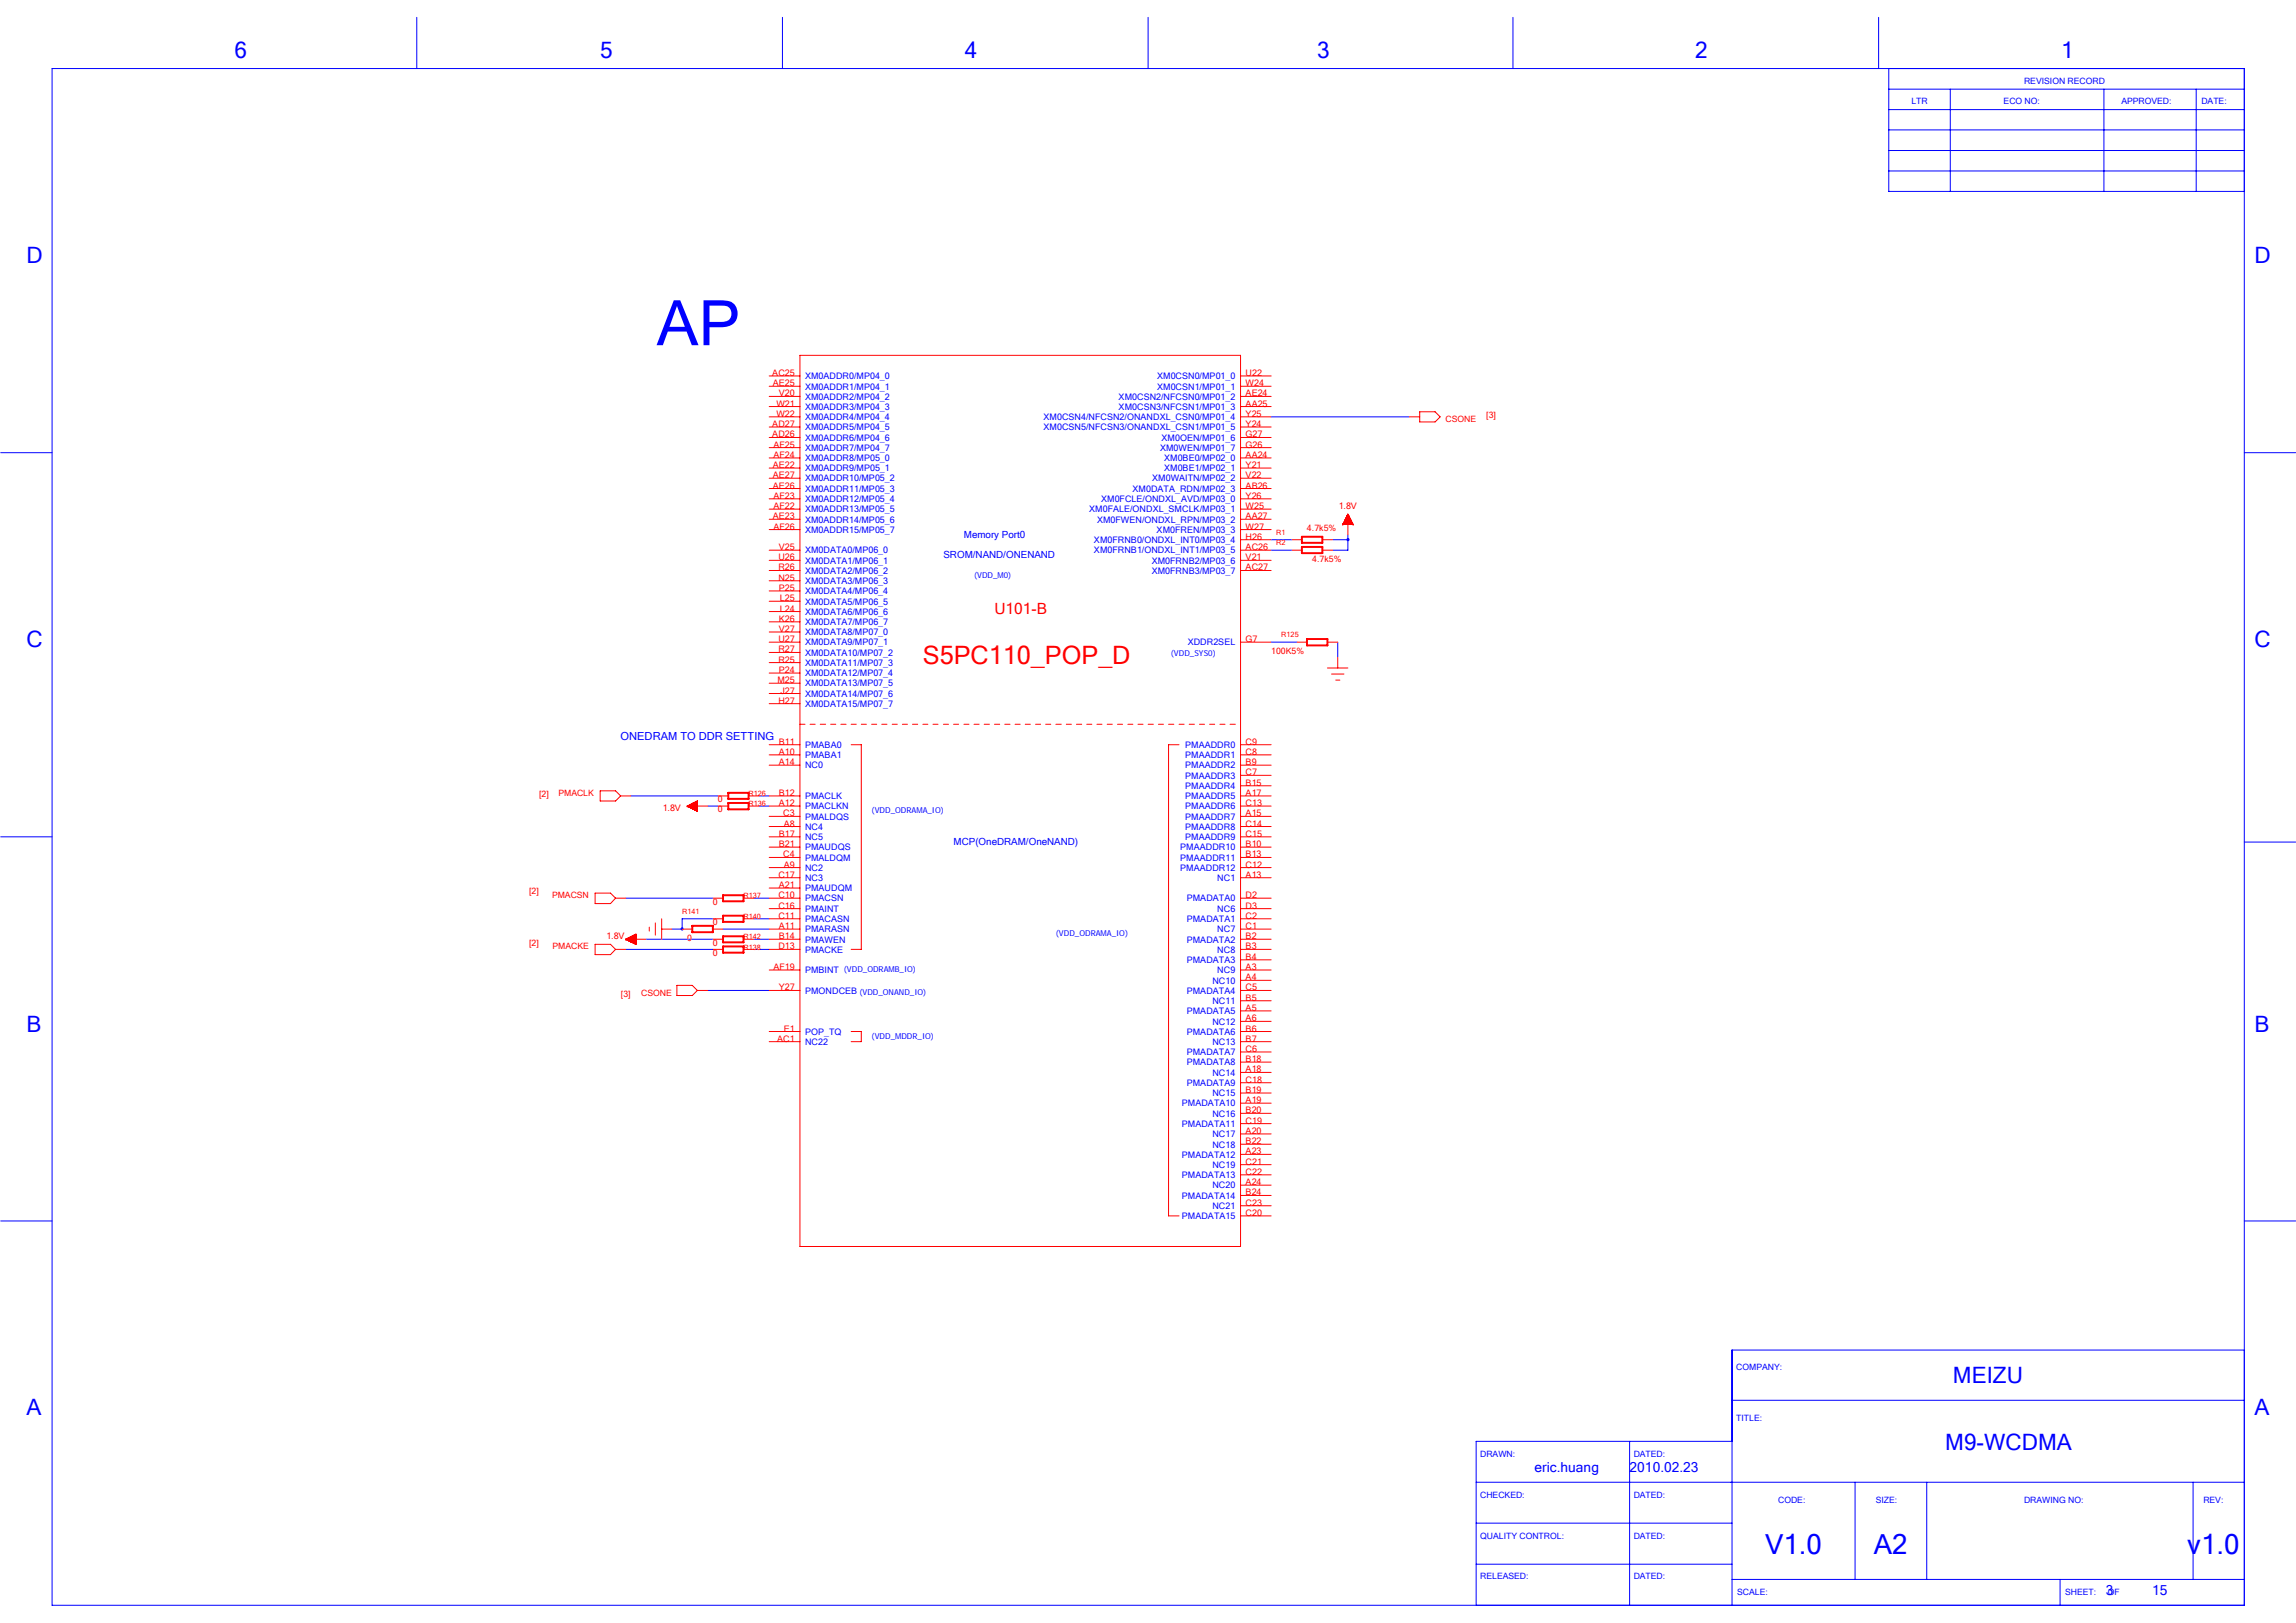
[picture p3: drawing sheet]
<svg xmlns="http://www.w3.org/2000/svg" width="297mm" height="210mm" viewBox="0 0 297 210" stroke-linecap="round" stroke-linejoin="round" font-family="sans-serif">
<defs><g id="words">
<text font-size="8.1" fill="#00f" x="84.9" y="44.7">AP</text>
<g font-size="3.6" fill="#00f">
<text x="228.4" y="201">V1.0</text>
<text x="242.4" y="201">A2</text>
<text x="283" y="201">v1.0</text>
</g>
<text font-size="3.3" fill="#f00" x="119.4" y="85.9">S5PC110_POP_D</text>
<g font-size="2.9" fill="#00f">
<text x="30.3" y="7.5">6</text>
<text x="77.6" y="7.5">5</text>
<text x="124.8" y="7.5">4</text>
<text x="170.4" y="7.5">3</text>
<text x="219.3" y="7.5">2</text>
<text x="266.6" y="7.5">1</text>
<text x="3.4" y="34.1">D</text>
<text x="291.7" y="34.1">D</text>
<text x="3.4" y="83.8">C</text>
<text x="291.7" y="83.8">C</text>
<text x="3.4" y="133.5">B</text>
<text x="291.7" y="133.5">B</text>
<text x="252.7" y="178.9">MEIZU</text>
<text x="3.4" y="183.1">A</text>
<text x="291.7" y="183.1">A</text>
<text x="251.7" y="187.5">M9-WCDMA</text>
</g>
<text font-size="2" fill="#f00" x="128.7" y="79.5">U101-B</text>
<g font-size="1.8" fill="#00f">
<text x="198.5" y="190.4">eric.huang</text>
<text x="210.8" y="190.4">2010.02.23</text>
<text x="272.4" y="206.3">3</text>
<text x="278.4" y="206.3">15</text>
</g>
<text font-size="1.4" fill="#00f" x="80.3" y="95.7">ONEDRAM TO DDR SETTING</text>
<g font-size="1.3" fill="#00f">
<text x="124.7" y="69.6">Memory Port0</text>
<text x="122.1" y="72.2">SROM/NAND/ONENAND</text>
<text x="123.4" y="109.3">MCP(OneDRAM/OneNAND)</text>
</g>
<g font-size="1.2" fill="#f00">
<text x="99.9" y="48.6">AC25</text>
<text x="100" y="50">AE25</text>
<text x="100.4" y="52.6">W21</text>
<text x="100.4" y="53.9">W22</text>
<text x="100.8" y="51.3">V20</text>
<text x="161.1" y="48.6">U22</text>
<text x="161.1" y="50">W24</text>
<text x="161.1" y="51.3">AE24</text>
<text x="161.1" y="52.6">AA25</text>
<text x="161.1" y="53.9">Y25</text>
<text x="99.9" y="55.2">AD27</text>
<text x="99.9" y="56.6">AD26</text>
<text x="100.1" y="57.9">AF25</text>
<text x="100.1" y="59.2">AF24</text>
<text x="161.1" y="55.2">Y24</text>
<text x="161.1" y="56.6">G27</text>
<text x="161.1" y="57.9">G26</text>
<text x="161.1" y="59.2">AA24</text>
<text x="100" y="60.6">AE22</text>
<text x="100" y="61.9">AE27</text>
<text x="100" y="63.2">AE26</text>
<text x="100.1" y="64.5">AF23</text>
<text x="100.1" y="65.9">AF22</text>
<text x="161.1" y="60.6">Y21</text>
<text x="161.1" y="61.9">V22</text>
<text x="161.1" y="63.2">AB26</text>
<text x="161.1" y="64.5">Y26</text>
<text x="161.1" y="65.9">W25</text>
<text x="173.2" y="65.9">1.8V</text>
<text x="100" y="67.2">AE23</text>
<text x="100.1" y="68.5">AF26</text>
<text x="100.8" y="71.2">V25</text>
<text x="161.1" y="67.2">AA27</text>
<text x="161.1" y="68.5">W27</text>
<text x="161.1" y="69.8">H26</text>
<text x="161.1" y="71.2">AC26</text>
<text x="100.7" y="72.5">U26</text>
<text x="100.7" y="73.8">R26</text>
<text x="100.7" y="75.1">N25</text>
<text x="100.8" y="76.5">P25</text>
<text x="100.9" y="77.8">L25</text>
<text x="161.1" y="72.5">V21</text>
<text x="161.1" y="73.8">AC27</text>
<text x="100.7" y="83.1">U27</text>
<text x="100.8" y="80.5">K26</text>
<text x="100.8" y="81.8">V27</text>
<text x="100.9" y="79.1">L24</text>
<text x="161.1" y="83.1">G7</text>
<text x="100.6" y="88.4">M25</text>
<text x="100.7" y="84.4">R27</text>
<text x="100.7" y="85.7">R25</text>
<text x="100.8" y="87.1">P24</text>
<text x="101" y="89.7">J27</text>
<text x="100.7" y="91">H27</text>
<text x="100.8" y="96.4">B11</text>
<text x="100.8" y="97.7">A10</text>
<text x="100.8" y="99">A14</text>
<text x="161.1" y="96.4">C9</text>
<text x="161.1" y="97.7">C8</text>
<text x="161.1" y="99">B9</text>
<text x="161.1" y="100.3">C7</text>
<text x="161.1" y="101.7">B15</text>
<text x="85.7" y="105">1.8V</text>
<text x="100.8" y="103">B12</text>
<text x="100.8" y="104.3">A12</text>
<text x="101.3" y="105.6">C3</text>
<text x="101.4" y="106.9">A8</text>
<text x="161.1" y="103">A17</text>
<text x="161.1" y="104.3">C13</text>
<text x="161.1" y="105.6">A15</text>
<text x="161.1" y="106.9">C14</text>
<text x="100.7" y="113.6">C17</text>
<text x="100.8" y="108.3">B17</text>
<text x="100.8" y="109.6">B21</text>
<text x="101.3" y="110.9">C4</text>
<text x="101.4" y="112.2">A9</text>
<text x="161.1" y="108.3">C15</text>
<text x="161.1" y="109.6">B10</text>
<text x="161.1" y="110.9">B13</text>
<text x="161.1" y="112.2">C12</text>
<text x="161.1" y="113.6">A13</text>
<text x="100.7" y="116.2">C10</text>
<text x="100.7" y="117.6">C16</text>
<text x="100.7" y="118.9">C11</text>
<text x="100.8" y="114.9">A21</text>
<text x="161.1" y="116.2">D2</text>
<text x="161.1" y="117.6">D3</text>
<text x="161.1" y="118.9">C2</text>
<text x="78.5" y="121.5">1.8V</text>
<text x="100.1" y="125.5">AF19</text>
<text x="100.7" y="122.8">D13</text>
<text x="100.8" y="120.2">A11</text>
<text x="100.8" y="121.5">B14</text>
<text x="161.1" y="120.2">C1</text>
<text x="161.1" y="121.5">B2</text>
<text x="161.1" y="122.8">B3</text>
<text x="161.1" y="124.2">B4</text>
<text x="161.1" y="125.5">A3</text>
<text x="100.8" y="128.1">Y27</text>
<text x="161.1" y="126.8">A4</text>
<text x="161.1" y="128.1">C5</text>
<text x="161.1" y="129.5">B5</text>
<text x="161.1" y="130.8">A5</text>
<text x="100.5" y="134.8">AC1</text>
<text x="101.4" y="133.5">E1</text>
<text x="161.1" y="132.1">A6</text>
<text x="161.1" y="133.5">B6</text>
<text x="161.1" y="134.8">B7</text>
<text x="161.1" y="136.1">C6</text>
<text x="161.1" y="137.4">B18</text>
<text x="161.1" y="138.7">A18</text>
<text x="161.1" y="140.1">C18</text>
<text x="161.1" y="141.4">B19</text>
<text x="161.1" y="142.7">A19</text>
<text x="161.1" y="144">B20</text>
<text x="161.1" y="145.4">C19</text>
<text x="161.1" y="146.7">A20</text>
<text x="161.1" y="148">B22</text>
<text x="161.1" y="149.4">A23</text>
<text x="161.1" y="150.7">C21</text>
<text x="161.1" y="152">C22</text>
<text x="161.1" y="153.3">A24</text>
<text x="161.1" y="154.7">B24</text>
<text x="161.1" y="156">C23</text>
<text x="161.1" y="157.3">C20</text>
</g>
<g font-size="1.2" fill="#00f">
<text x="104.1" y="49.1">XM0ADDR0/MP04_0</text>
<text x="104.1" y="50.4">XM0ADDR1/MP04_1</text>
<text x="104.1" y="51.7">XM0ADDR2/MP04_2</text>
<text x="104.1" y="53">XM0ADDR3/MP04_3</text>
<text x="144.7" y="51.7">XM0CSN2/NFCSN0/MP01_2</text>
<text x="144.7" y="53">XM0CSN3/NFCSN1/MP01_3</text>
<text x="149.7" y="49.1">XM0CSN0/MP01_0</text>
<text x="149.7" y="50.4">XM0CSN1/MP01_1</text>
<text x="104.1" y="54.4">XM0ADDR4/MP04_4</text>
<text x="104.1" y="55.7">XM0ADDR5/MP04_5</text>
<text x="104.1" y="57">XM0ADDR6/MP04_6</text>
<text x="104.1" y="58.3">XM0ADDR7/MP04_7</text>
<text x="104.1" y="59.7">XM0ADDR8/MP05_0</text>
<text x="135" y="54.4">XM0CSN4/NFCSN2/ONANDXL_CSN0/MP01_4</text>
<text x="135" y="55.7">XM0CSN5/NFCSN3/ONANDXL_CSN1/MP01_5</text>
<text x="150.1" y="58.3">XM0WEN/MP01_7</text>
<text x="150.3" y="57">XM0OEN/MP01_6</text>
<text x="150.6" y="59.7">XM0BE0/MP02_0</text>
<text x="104.1" y="61">XM0ADDR9/MP05_1</text>
<text x="104.1" y="62.3">XM0ADDR10/MP05_2</text>
<text x="104.1" y="63.6">XM0ADDR11/MP05_3</text>
<text x="104.1" y="65">XM0ADDR12/MP05_4</text>
<text x="142.5" y="65">XM0FCLE/ONDXL_AVD/MP03_0</text>
<text x="146.5" y="63.6">XM0DATA_RDN/MP02_3</text>
<text x="149.1" y="62.3">XM0WAITN/MP02_2</text>
<text x="150.6" y="61">XM0BE1/MP02_1</text>
<text x="104.1" y="66.3">XM0ADDR13/MP05_5</text>
<text x="104.1" y="67.6">XM0ADDR14/MP05_6</text>
<text x="104.1" y="68.9">XM0ADDR15/MP05_7</text>
<text x="104.1" y="71.6">XM0DATA0/MP06_0</text>
<text x="140.9" y="66.3">XM0FALE/ONDXL_SMCLK/MP03_1</text>
<text x="141.5" y="70.3">XM0FRNB0/ONDXL_INT0/MP03_4</text>
<text x="141.5" y="71.6">XM0FRNB1/ONDXL_INT1/MP03_5</text>
<text x="141.9" y="67.6">XM0FWEN/ONDXL_RPN/MP03_2</text>
<text x="149.6" y="68.9">XM0FREN/MP03_3</text>
<text x="104.1" y="72.9">XM0DATA1/MP06_1</text>
<text x="104.1" y="74.2">XM0DATA2/MP06_2</text>
<text x="104.1" y="75.6">XM0DATA3/MP06_3</text>
<text x="104.1" y="76.9">XM0DATA4/MP06_4</text>
<text x="149" y="72.9">XM0FRNB2/MP03_6</text>
<text x="149" y="74.2">XM0FRNB3/MP03_7</text>
<text x="104.1" y="78.2">XM0DATA5/MP06_5</text>
<text x="104.1" y="79.5">XM0DATA6/MP06_6</text>
<text x="104.1" y="80.9">XM0DATA7/MP06_7</text>
<text x="104.1" y="82.2">XM0DATA8/MP07_0</text>
<text x="104.1" y="83.5">XM0DATA9/MP07_1</text>
<text x="153.7" y="83.5">XDDR2SEL</text>
<text x="104.1" y="84.8">XM0DATA10/MP07_2</text>
<text x="104.1" y="86.1">XM0DATA11/MP07_3</text>
<text x="104.1" y="87.5">XM0DATA12/MP07_4</text>
<text x="104.1" y="88.8">XM0DATA13/MP07_5</text>
<text x="104.1" y="90.1">XM0DATA14/MP07_6</text>
<text x="104.1" y="91.5">XM0DATA15/MP07_7</text>
<text x="104.1" y="96.8">PMABA0</text>
<text x="104.1" y="98.1">PMABA1</text>
<text x="104.1" y="99.4">NC0</text>
<text x="153.3" y="96.8">PMAADDR0</text>
<text x="153.3" y="98.1">PMAADDR1</text>
<text x="153.3" y="99.4">PMAADDR2</text>
<text x="153.3" y="100.7">PMAADDR3</text>
<text x="104.1" y="103.4">PMACLK</text>
<text x="104.1" y="104.7">PMACLKN</text>
<text x="104.1" y="106">PMALDQS</text>
<text x="104.1" y="107.4">NC4</text>
<text x="153.3" y="102.1">PMAADDR4</text>
<text x="153.3" y="103.4">PMAADDR5</text>
<text x="153.3" y="104.7">PMAADDR6</text>
<text x="153.3" y="106">PMAADDR7</text>
<text x="153.3" y="107.4">PMAADDR8</text>
<text x="104.1" y="108.7">NC5</text>
<text x="104.1" y="110">PMAUDQS</text>
<text x="104.1" y="111.4">PMALDQM</text>
<text x="104.1" y="112.7">NC2</text>
<text x="104.1" y="114">NC3</text>
<text x="152.7" y="110">PMAADDR10</text>
<text x="152.7" y="111.4">PMAADDR11</text>
<text x="152.7" y="112.7">PMAADDR12</text>
<text x="153.3" y="108.7">PMAADDR9</text>
<text x="157.5" y="114">NC1</text>
<text x="104.1" y="115.3">PMAUDQM</text>
<text x="104.1" y="116.6">PMACSN</text>
<text x="104.1" y="118">PMAINT</text>
<text x="104.1" y="119.3">PMACASN</text>
<text x="153.5" y="116.6">PMADATA0</text>
<text x="153.5" y="119.3">PMADATA1</text>
<text x="157.5" y="118">NC6</text>
<text x="104.1" y="120.6">PMARASN</text>
<text x="104.1" y="121.9">PMAWEN</text>
<text x="104.1" y="123.3">PMACKE</text>
<text x="104.1" y="125.9">PMBINT (VDD_ODRAMB_IO)</text>
<text x="153.5" y="121.9">PMADATA2</text>
<text x="153.5" y="124.6">PMADATA3</text>
<text x="157.5" y="120.6">NC7</text>
<text x="157.5" y="123.3">NC8</text>
<text x="157.5" y="125.9">NC9</text>
<text x="104.1" y="128.6">PMONDCEB (VDD_ONAND_IO)</text>
<text x="153.5" y="128.6">PMADATA4</text>
<text x="153.5" y="131.2">PMADATA5</text>
<text x="156.9" y="127.3">NC10</text>
<text x="156.9" y="129.9">NC11</text>
<text x="104.1" y="133.9">POP_TQ</text>
<text x="104.1" y="135.2">NC22</text>
<text x="153.5" y="133.9">PMADATA6</text>
<text x="153.5" y="136.5">PMADATA7</text>
<text x="153.5" y="137.8">PMADATA8</text>
<text x="156.9" y="132.6">NC12</text>
<text x="156.9" y="135.2">NC13</text>
<text x="152.9" y="143.2">PMADATA10</text>
<text x="153.5" y="140.5">PMADATA9</text>
<text x="156.9" y="139.2">NC14</text>
<text x="156.9" y="141.8">NC15</text>
<text x="152.9" y="145.8">PMADATA11</text>
<text x="152.9" y="149.8">PMADATA12</text>
<text x="156.9" y="144.5">NC16</text>
<text x="156.9" y="147.1">NC17</text>
<text x="156.9" y="148.5">NC18</text>
<text x="152.9" y="152.4">PMADATA13</text>
<text x="152.9" y="155.1">PMADATA14</text>
<text x="156.9" y="151.1">NC19</text>
<text x="156.9" y="153.8">NC20</text>
<text x="152.9" y="157.7">PMADATA15</text>
<text x="156.9" y="156.4">NC21</text>
</g>
<g font-size="1.1" fill="#00f">
<text x="261.9" y="10.9">REVISION RECORD</text>
<text x="247.3" y="13.5">LTR</text>
<text x="259.2" y="13.5">ECO NO:</text>
<text x="274.5" y="13.5">APPROVED:</text>
<text x="284.8" y="13.5">DATE:</text>
<text x="126" y="74.7">(VDD_M0)</text>
<text x="151.5" y="84.8">(VDD_SYS0)</text>
<text x="112.8" y="105.2">(VDD_ODRAMA_IO)</text>
<text x="136.6" y="121.1">(VDD_ODRAMA_IO)</text>
<text x="112.8" y="134.4">(VDD_MDDR_IO)</text>
<text x="224.6" y="177.2">COMPANY:</text>
<text x="224.6" y="183.8">TITLE:</text>
<text x="191.5" y="188.4">DRAWN:</text>
<text x="211.4" y="188.4">DATED:</text>
<text x="191.5" y="193.8">CHECKED:</text>
<text x="211.4" y="193.8">DATED:</text>
<text x="230" y="194.4">CODE:</text>
<text x="242.7" y="194.4">SIZE:</text>
<text x="261.9" y="194.4">DRAWING NO:</text>
<text x="285.1" y="194.4">REV:</text>
<text x="191.5" y="199.1">QUALITY CONTROL:</text>
<text x="211.4" y="199.1">DATED:</text>
<text x="191.5" y="204.3">RELEASED:</text>
<text x="211.4" y="204.3">DATED:</text>
<text x="224.8" y="206.3">SCALE:</text>
<text x="267.2" y="206.3">SHEET:</text>
<text x="272.7" y="206.3">OF</text>
</g>
<g font-size="1.1" fill="#f00">
<text x="187" y="54.6">CSONE</text>
<text x="192.3" y="54.1">[3]</text>
<text x="169.1" y="68.7">4.7k5%</text>
<text x="169.8" y="72.7">4.7k5%</text>
<text x="164.5" y="84.6">100K5%</text>
<text x="69.8" y="103.1">[2]</text>
<text x="72.2" y="103">PMACLK</text>
<text x="92.9" y="103.8">0</text>
<text x="92.9" y="105.1">0</text>
<text x="68.4" y="115.7">[2]</text>
<text x="71.4" y="116.2">PMACSN</text>
<text x="92.2" y="117">0</text>
<text x="92.2" y="119.7">0</text>
<text x="68.4" y="122.3">[2]</text>
<text x="71.5" y="122.8">PMACKE</text>
<text x="88.9" y="121.7">0</text>
<text x="92.2" y="123.7">0</text>
<text x="92.2" y="122.3">0</text>
<text x="80.3" y="129">[3]</text>
<text x="83" y="128.8">CSONE</text>
</g>
<g font-size=".9" fill="#f00">
<text x="165.1" y="69.2">R1</text>
<text x="165.1" y="70.5">R2</text>
<text x="165.8" y="82.4">R125</text>
<text x="96.8" y="103">R126</text>
<text x="96.8" y="104.3">R136</text>
<text x="88.3" y="118.2">R141</text>
<text x="96.2" y="116.2">R137</text>
<text x="96.2" y="118.9">R140</text>
<text x="96.2" y="122.9">R138</text>
<text x="96.2" y="121.5">R142</text>
</g>
</g></defs>
<g fill="none" stroke="#00f" stroke-width=".13">
<path d="M6.7 8.9h283.7v198.8h-283.7zM53.9 2.2v6.7M101.2 2.2v6.7M148.5 2.2v6.7M195.7 2.2v6.7M243 2.2v6.7M244.4 8.9v15.9h46M244.4 16.8h46M244.4 11.5h46M244.4 14.2h46M244.4 19.5h46M252.3 11.5v13.3"/>
<path d="M272.2 11.5v13.3M284.1 11.5v13.3M244.4 22.1h46M.1 58.6h6.6M164.5 53.9h17.9M290.4 58.6h6.6M164.5 69.8h2.6M164.5 71.2h2.6M172.4 69.8h2M174.4 69.2v2h-2M164.5 83.1h3.3M173.1 83.1v2"/>
<path d="M.1 108.3h6.6M80.9 116.2h11.3M81.6 103h11.3M91.6 104.3h1.3M92.2 118.9h-3.9v1.3h-1.4M97.5 116.2h2M97.5 118.9h2M98.2 103h1.3M98.2 104.3h1.3M290.4 108.9h6.6M80.9 122.8h11.3M83.6 121.5h8.6"/>
<path d="M91.6 128.1h7.9M93.5 120.2h6M97.5 122.8h2M97.5 121.5h2M.1 158h6.6M290.4 158h6.6M290.4 174.7h-66.3v33M191 191.8h99.4M191 197.1h33.1M210.8 186.5v21.2M224.1 181.2h66.3M224.1 186.5h-33.1v21.2"/>
<path d="M240 191.8v12.5M249.3 191.8v12.5M283.7 191.8v12.5M191 202.4h33.1M224.1 204.3h66.3M266.5 204.3v3.4"/>
</g>
<g fill="#00f" stroke="#00f" stroke-width=".13">
<path d="M174.3 69.7h.2v.2h-.2z" fill-rule="evenodd"/>
<circle cx="88.3" cy="120.2" r=".15"/>
</g>
<path d="M168.4 69.4h2.7v.8h-2.7zM168.4 70.8h2.7v.8h-2.7zM169.1 82.7h2.6v.8h-2.6zM89.6 119.8h2.6v.8h-2.6zM93.5 115.8h2.7v.8h-2.7zM93.5 118.5h2.7v.8h-2.7zM94.2 102.6h2.6v.8h-2.6zM94.2 103.9h2.6v.8h-2.6zM93.5 121.1h2.7v.8h-2.7zM93.5 122.4h2.7v.9h-2.7z" fill="none" stroke="#f00" stroke-width=".25"/>
<g fill="none" stroke="#f00" stroke-width=".13">
<path d="M99.5 48.6h4M99.5 50h4M99.5 51.3h4M99.5 52.6h4M99.5 53.9h4M99.5 55.2h4M99.5 56.6h4M99.5 57.9h4M99.5 59.2h4M103.5 46h57v115.3h-57zM160.5 48.6h4M160.5 50h4"/>
<path d="M160.5 51.3h4M160.5 52.6h4M160.5 53.9h4M160.5 55.2h4M160.5 56.6h4M160.5 57.9h4M160.5 59.2h4M182.4 53.9h1.3M183.7 53.3h2l.6 .6-.6 .7h-2zM99.5 60.6h4M99.5 61.9h4M99.5 63.2h4"/>
<path d="M99.5 64.5h4M99.5 65.9h4M99.5 67.2h4M99.5 68.5h4M99.5 71.2h4M99.5 72.5h4M99.5 73.8h4M99.5 75.1h4M99.5 76.5h4M99.5 77.8h4M99.5 79.1h4M160.5 60.6h4"/>
<path d="M160.5 61.9h4M160.5 63.2h4M160.5 64.5h4M160.5 65.9h4M160.5 67.2h4M160.5 68.5h4M160.5 71.2h4M160.5 72.5h4M160.5 73.8h4M160.5 69.8h4M167.1 71.2h1.3M167.1 69.8h1.3"/>
<path d="M171.1 71.2h1.3M171.1 69.8h1.3M173.7 67.8h.1M173.7 67.8h1.4M173.8 67.8h1.2M173.8 67.7v.1M173.8 67.7h1.2M173.8 67.7h1.1v.1M173.8 67.6v.2M173.9 67.6h1M173.9 67.5v.3M173.9 67.5h1v.3"/>
<path d="M174 67.4h.8M174 67.4v.4M174 67.3h.8M174 67.2h.7M174 67.2v.6M174.1 67.2h.6M174.1 67.1h.6M174.1 67.1v.7M174.1 67h.5M174.1 67v.8M174.2 67h.4M174.2 66.9h.4v.9"/>
<path d="M174.2 66.8v1M174.2 66.9h.3M174.3 66.8h.2v1M174.3 66.7v1.1M174.3 66.8h.2M174.3 66.7h.2M174.3 66.6v1.2M174.4 66.6h.1M174.4 66.5v1.3M174.4 66.5h.1M174.4 66.5v2.7M174.4 66.5l-.7 1.3"/>
<path d="M174.4 66.5l.7 1.3M174.4 66.6v1.2M174.5 66.7v1.1M174.6 67v.8M174.7 67.1v.7M174.7 67.2v.6M174.8 67.3h-.8v.5M174.8 67.3v.5M174.8 67.4v.4M175 67.8h.1M175.1 67.8h.1M99.5 83.1h4"/>
<path d="M99.5 96.4h4M99.5 80.5h4M99.5 81.8h4M99.5 84.4h4M99.5 85.7h4M99.5 87.1h4M99.5 88.4h4M99.5 89.7h4M99.5 91h4M99.5 97.7h4M99.5 99h4M103.5 93.7h.6"/>
<path d="M104.8 93.7h.7M106.1 93.7h.7M107.5 93.7h.6M108.8 93.7h.7M110.1 93.7h.7M110.1 96.4h1.3v26.4h-1.3M111.4 93.7h.7M112.8 93.7h.6M114.1 93.7h.7M115.4 93.7h.7M116.7 93.7h.7M118.1 93.7h.6"/>
<path d="M119.4 93.7h.6M120.7 93.7h.7M122.1 93.7h.6M123.4 93.7h.6M124.7 93.7h.7M126 93.7h.7M127.3 93.7h.7M128.7 93.7h.6M130 93.7h.7M131.3 93.7h.7M132.6 93.7h.7M134 93.7h.6"/>
<path d="M135.3 93.7h.6M136.6 93.7h.7M138 93.7h.6M139.3 93.7h.6M140.6 93.7h.7M141.9 93.7h.7M143.2 93.7h.7M144.6 93.7h.6M145.9 93.7h.7M147.2 93.7h.7M148.5 93.7h.7M149.9 93.7h.6"/>
<path d="M151.2 93.7h.7M152.5 93.7h.7M152.5 96.4h-1.3v60.9h1.3M153.8 93.7h.7M155.2 93.7h.6M156.5 93.7h.6M157.8 93.7h.7M159.1 93.7h.7M160.5 83.1h4M160.5 96.4h4M160.5 97.7h4M160.5 99h4"/>
<path d="M167.8 83.1h1.3M171.7 83.1h1.4M171.7 86.4h2.7M172.3 87.2h1.6M172.8 88h.5M173.1 85.1v1.3M77 115.5h2l.6 .7-.6 .7h-2zM77.6 102.3h2l.7 .7-.7 .6h-2zM79.6 116.2h1.3M80.3 103h1.3M84 120v.5M84.8 119.4v1.6"/>
<path d="M85.6 118.9v2.6M88.9 104.3h.1M88.9 104.3h2.7M88.9 104.3l1.3-.7v1.4zM88.9 104.3v.1h1.3M89.1 104.4h1.1M89.1 104.2v.2M89.2 104.5h1M89.2 104.2v.2M89.3 104.5h.9M89.3 104.1v.4M89.4 104.1v.4h.8"/>
<path d="M89.5 104v.6h.7M89.6 103.9v.7M89.6 104.7h.6M89.7 103.9v.8M89.7 104.7h.5M89.8 103.8v1M89.9 103.8v1M89.9 104.8h.3M90 103.7v1.2M90.1 104.9h.1M90.1 103.7v1.2M90.2 104.9h.1"/>
<path d="M90.2 103.8h-.3l-.1 1h.4M90.2 104.2h-1.2v.2M90.2 104.2h-1.1v.2M90.2 104.1h-1v.4M90.2 104.1h-.9v.4M90.2 104h-.8v.5M90.2 104h-.7v.6M90.2 103.9h-.6v.8M90.2 103.9h-.4v.8M90.2 103.8h-.2v1M90.2 103.7h-.1v1.2M90.2 103.7v1.2"/>
<path d="M92.2 116.2h1.3M92.2 118.9h1.3M92.9 103h1.3M92.9 104.3h1.3M96.2 116.2h1.3M96.2 118.9h1.3M96.8 103h1.4M96.8 104.3h1.4M99.5 103h4M99.5 104.3h4M99.5 105.6h4M99.5 106.9h4"/>
<path d="M99.5 108.3h4M99.5 109.6h4M99.5 110.9h4M99.5 112.2h4M99.5 116.2h4M99.5 117.6h4M99.5 118.9h4M99.5 113.6h4M99.5 114.9h4M160.5 100.3h4M160.5 101.7h4M160.5 103h4"/>
<path d="M160.5 104.3h4M160.5 105.6h4M160.5 106.9h4M160.5 108.3h4M160.5 109.6h4M160.5 110.9h4M160.5 112.2h4M160.5 116.2h4M160.5 117.6h4M160.5 118.9h4M160.5 113.6h4M77 122.2h2l.6 .6-.6 .7h-2z"/>
<path d="M79.6 122.8h1.3M80.9 121.5h.1M80.9 121.5h2.7M80.9 121.5l1.4 .7M80.9 121.5l1.4-.6v1.3M81 121.5l1.3 .1M81.1 121.4v.2h1.2M81.2 121.7h1.1M81.2 121.4v.2M81.3 121.3v.5h1M81.4 121.8h.9M81.4 121.3v.5"/>
<path d="M81.5 121.9h.8M81.5 121.2v.6M81.6 121.2v.7M81.7 121.9h.6M81.7 121.1v.8M81.8 121.9h.5M81.9 121.1v.9M81.9 122h.4M82 121v1M82 122h.3M82.1 121v1.1M82.1 122.1h.2"/>
<path d="M82.2 120.9v1.2M82.2 122.2h.1M82.3 121.5h-1.2v.1M82.3 121.4h-1.1v.2M82.3 121.4h-1v.3M82.3 121.3h-.9v.5M82.3 121.3h-.8v.5M82.3 121.2h-.7v.7M82.3 121.2h-.6v.7M82.3 121.1h-.5v.8M82.3 121h-.4v1M82.3 121h-.3v1"/>
<path d="M82.3 120.9h-.2v1.2M82.3 120.9l-.1 1.3M85.6 120.2h1.3M87.6 127.5h2l.6 .6-.6 .7h-2zM88.3 120.2h1.3M90.2 128.1h1.4M92.2 122.8h1.3M92.2 120.2h1.3M92.2 121.5h1.3M96.2 122.8h1.3M96.2 121.5h1.3M99.5 122.8h4"/>
<path d="M99.5 133.5h4M99.5 134.8h4M99.5 120.2h4M99.5 121.5h4M99.5 125.5h4M99.5 128.1h4M110.1 133.5h1.3v1.3h-1.3M160.5 122.8h4M160.5 133.5h4M160.5 134.8h4M160.5 120.2h4M160.5 121.5h4"/>
<path d="M160.5 124.2h4M160.5 125.5h4M160.5 126.8h4M160.5 128.1h4M160.5 129.5h4M160.5 130.8h4M160.5 132.1h4M160.5 136.1h4M160.5 137.4h4M160.5 138.7h4M160.5 157.3h4M160.5 140.1h4"/>
<path d="M160.5 141.4h4M160.5 142.7h4M160.5 144h4M160.5 145.4h4M160.5 146.7h4M160.5 148h4M160.5 149.4h4M160.5 150.7h4M160.5 152h4M160.5 153.3h4M160.5 154.7h4M160.5 156h4"/>
</g>
<use href="#words"/>
</svg>
